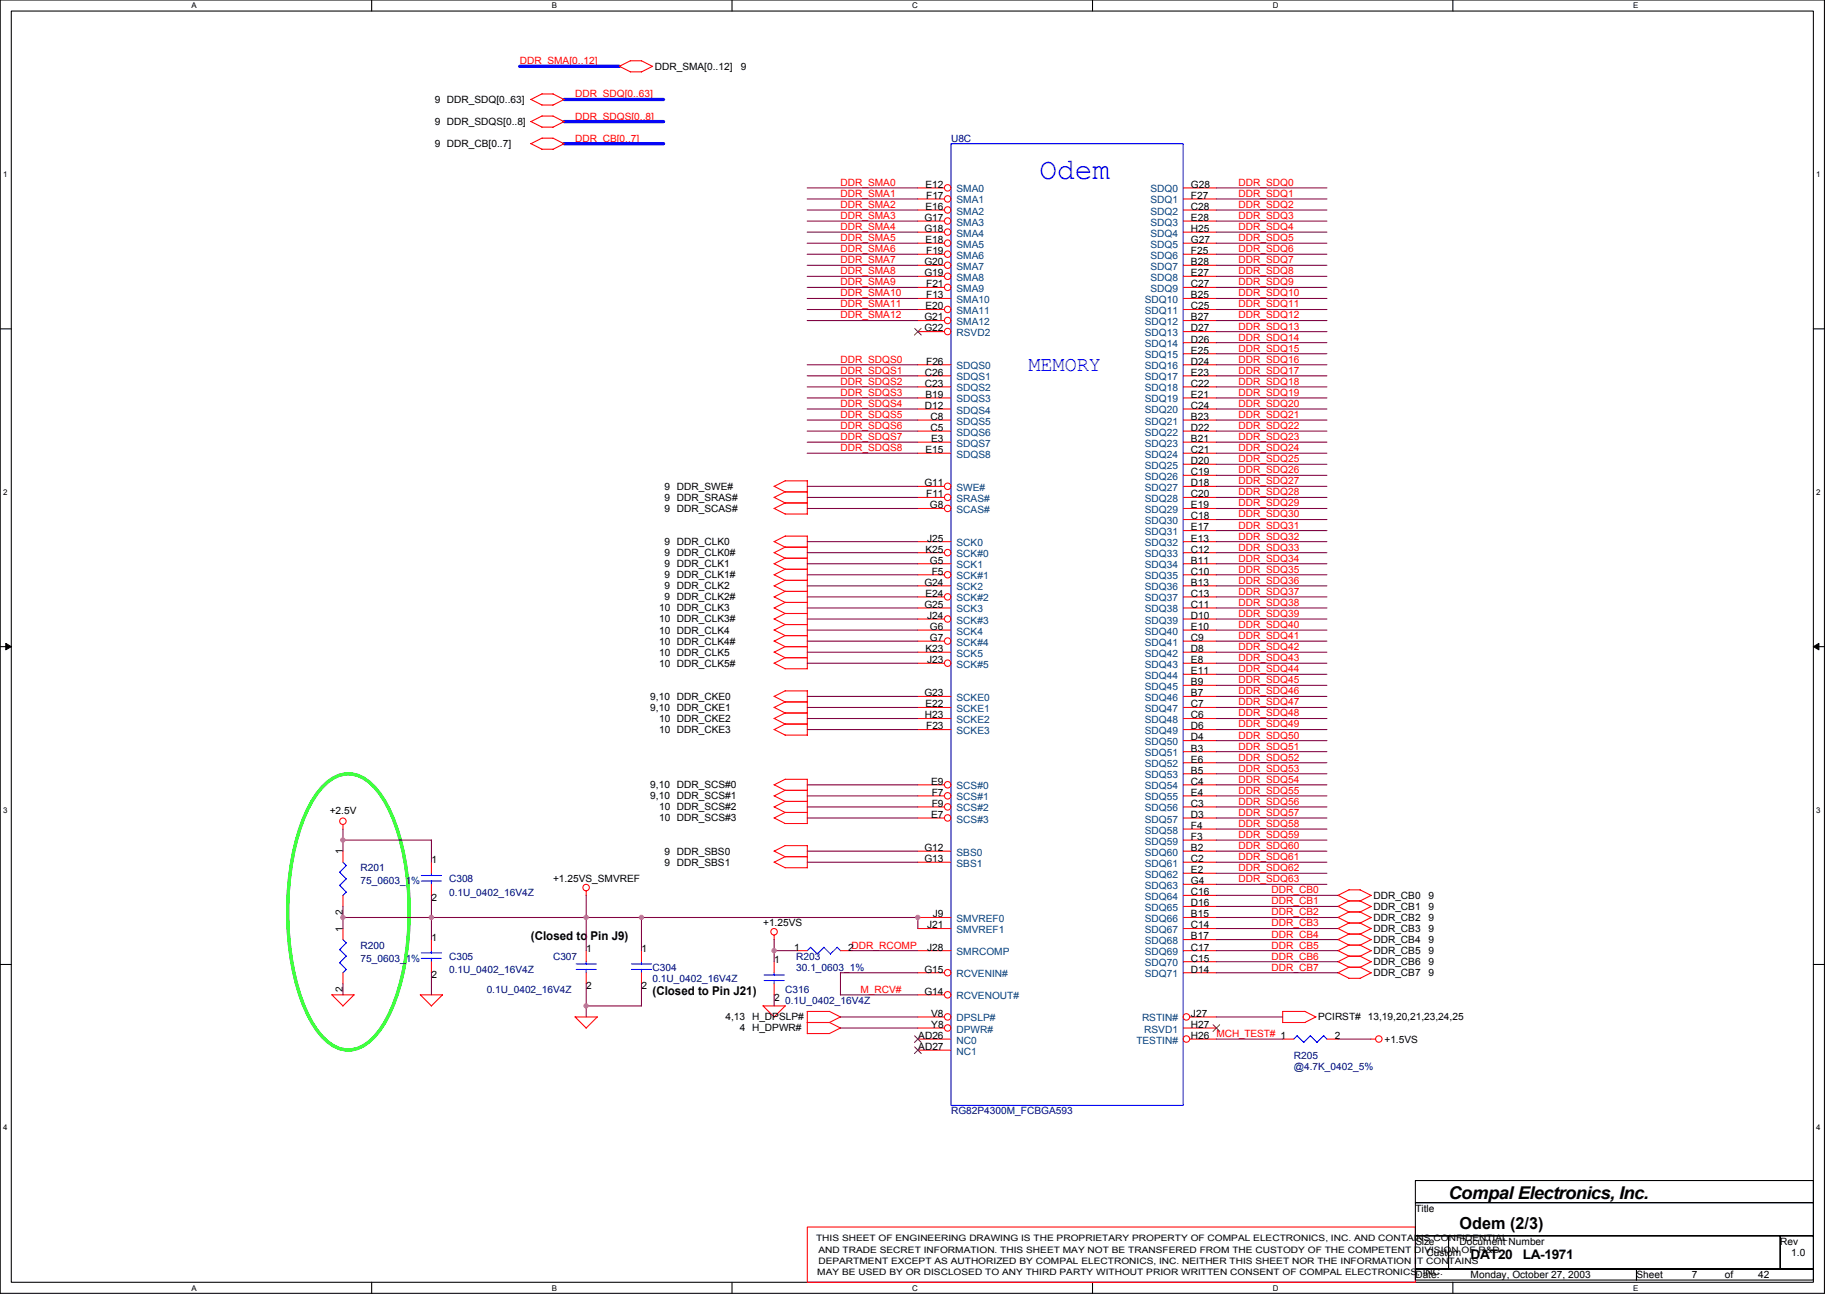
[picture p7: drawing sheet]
<svg xmlns="http://www.w3.org/2000/svg" width="297mm" height="210mm" viewBox="0 0 297 210" stroke-linecap="round" stroke-linejoin="round" font-family="sans-serif">
<defs><g id="words">
<text font-size="4.8" fill="#00f" x="167.2" y="28.7">Odem</text>
<text font-size="3.4" fill="#00f" x="165.4" y="59.6">MEMORY</text>
<text font-size="2.8" x="233" y="192.8">Compal Electronics, Inc.</text>
<text font-size="2.7" x="234.7" y="197.7">Odem (2/3)</text>
<g font-size="2.1">
<text x="236.5" y="202.5">DAT20</text>
<text x="244.9" y="202.5">LA-1971</text>
</g>
<g font-size="1.9">
<text x="85.4" y="151.2">(Closed to Pin J9)</text>
<text x="104.9" y="160.1">(Closed to Pin J21)</text>
</g>
<g font-size="1.6" fill="#f00">
<text x="83.6" y="10.3">DDR_SMA[0..12]</text>
<text x="92.5" y="15.7">DDR_SDQ[0..63]</text>
<text x="92.5" y="19.2">DDR_SDQS[0..8]</text>
<text x="92.5" y="22.8">DDR_CB[0..7]</text>
<text x="135.2" y="29.9">DDR_SMA0</text>
<text x="199.2" y="29.9">DDR_SDQ0</text>
<text x="135.2" y="31.7">DDR_SMA1</text>
<text x="135.2" y="33.4">DDR_SMA2</text>
<text x="135.2" y="35.2">DDR_SMA3</text>
<text x="199.2" y="31.7">DDR_SDQ1</text>
<text x="199.2" y="33.4">DDR_SDQ2</text>
<text x="199.2" y="35.2">DDR_SDQ3</text>
<text x="135.2" y="37">DDR_SMA4</text>
<text x="135.2" y="38.8">DDR_SMA5</text>
<text x="135.2" y="40.6">DDR_SMA6</text>
<text x="199.2" y="37">DDR_SDQ4</text>
<text x="199.2" y="38.8">DDR_SDQ5</text>
<text x="199.2" y="40.6">DDR_SDQ6</text>
<text x="135.2" y="42.3">DDR_SMA7</text>
<text x="135.2" y="44.1">DDR_SMA8</text>
<text x="135.2" y="45.9">DDR_SMA9</text>
<text x="135.2" y="47.7">DDR_SMA10</text>
<text x="199.2" y="42.3">DDR_SDQ7</text>
<text x="199.2" y="44.1">DDR_SDQ8</text>
<text x="199.2" y="45.9">DDR_SDQ9</text>
<text x="199.2" y="47.7">DDR_SDQ10</text>
<text x="135.2" y="49.4">DDR_SMA11</text>
<text x="135.2" y="51.2">DDR_SMA12</text>
<text x="199.2" y="49.4">DDR_SDQ11</text>
<text x="199.2" y="51.2">DDR_SDQ12</text>
<text x="199.2" y="53">DDR_SDQ13</text>
<text x="135.2" y="58.3">DDR_SDQS0</text>
<text x="199.2" y="54.8">DDR_SDQ14</text>
<text x="199.2" y="56.6">DDR_SDQ15</text>
<text x="199.2" y="58.3">DDR_SDQ16</text>
<text x="135.2" y="60.1">DDR_SDQS1</text>
<text x="135.2" y="61.9">DDR_SDQS2</text>
<text x="135.2" y="63.7">DDR_SDQS3</text>
<text x="135.2" y="65.4">DDR_SDQS4</text>
<text x="199.2" y="60.1">DDR_SDQ17</text>
<text x="199.2" y="61.9">DDR_SDQ18</text>
<text x="199.2" y="63.7">DDR_SDQ19</text>
<text x="199.2" y="65.4">DDR_SDQ20</text>
<text x="135.2" y="67.2">DDR_SDQS5</text>
<text x="135.2" y="69">DDR_SDQS6</text>
<text x="135.2" y="70.8">DDR_SDQS7</text>
<text x="199.2" y="67.2">DDR_SDQ21</text>
<text x="199.2" y="69">DDR_SDQ22</text>
<text x="199.2" y="70.8">DDR_SDQ23</text>
<text x="135.2" y="72.6">DDR_SDQS8</text>
<text x="199.2" y="72.6">DDR_SDQ24</text>
<text x="199.2" y="74.3">DDR_SDQ25</text>
<text x="199.2" y="76.1">DDR_SDQ26</text>
<text x="199.2" y="77.9">DDR_SDQ27</text>
<text x="199.2" y="79.7">DDR_SDQ28</text>
<text x="199.2" y="81.5">DDR_SDQ29</text>
<text x="199.2" y="83.2">DDR_SDQ30</text>
<text x="199.2" y="85">DDR_SDQ31</text>
<text x="199.2" y="86.8">DDR_SDQ32</text>
<text x="199.2" y="88.6">DDR_SDQ33</text>
<text x="199.2" y="90.3">DDR_SDQ34</text>
<text x="199.2" y="92.1">DDR_SDQ35</text>
<text x="199.2" y="93.9">DDR_SDQ36</text>
<text x="199.2" y="95.7">DDR_SDQ37</text>
<text x="199.2" y="97.5">DDR_SDQ38</text>
<text x="199.2" y="99.2">DDR_SDQ39</text>
<text x="199.2" y="101">DDR_SDQ40</text>
<text x="199.2" y="102.8">DDR_SDQ41</text>
<text x="199.2" y="104.6">DDR_SDQ42</text>
<text x="199.2" y="106.3">DDR_SDQ43</text>
<text x="199.2" y="108.1">DDR_SDQ44</text>
<text x="199.2" y="109.9">DDR_SDQ45</text>
<text x="199.2" y="111.7">DDR_SDQ46</text>
<text x="199.2" y="113.5">DDR_SDQ47</text>
<text x="199.2" y="115.2">DDR_SDQ48</text>
<text x="199.2" y="117">DDR_SDQ49</text>
<text x="199.2" y="118.8">DDR_SDQ50</text>
<text x="199.2" y="120.6">DDR_SDQ51</text>
<text x="199.2" y="122.3">DDR_SDQ52</text>
<text x="199.2" y="124.1">DDR_SDQ53</text>
<text x="199.2" y="125.9">DDR_SDQ54</text>
<text x="199.2" y="127.7">DDR_SDQ55</text>
<text x="199.2" y="129.5">DDR_SDQ56</text>
<text x="199.2" y="131.2">DDR_SDQ57</text>
<text x="199.2" y="133">DDR_SDQ58</text>
<text x="199.2" y="134.8">DDR_SDQ59</text>
<text x="199.2" y="136.6">DDR_SDQ60</text>
<text x="199.2" y="138.4">DDR_SDQ61</text>
<text x="199.2" y="140.1">DDR_SDQ62</text>
<text x="199.2" y="141.9">DDR_SDQ63</text>
<text x="204.5" y="143.7">DDR_CB0</text>
<text x="204.5" y="145.5">DDR_CB1</text>
<text x="204.5" y="147.2">DDR_CB2</text>
<text x="204.5" y="149">DDR_CB3</text>
<text x="204.5" y="150.8">DDR_CB4</text>
<text x="204.5" y="152.6">DDR_CB5</text>
<text x="204.5" y="154.4">DDR_CB6</text>
<text x="138.4" y="159.7">M_RCV#</text>
<text x="204.5" y="156.1">DDR_CB7</text>
</g>
<g font-size="1.6">
<text x="105.3" y="11.2">DDR_SMA[0..12]</text>
<text x="119.2" y="11.2">9</text>
<text x="69.9" y="16.6">9 DDR_SDQ[0..63]</text>
<text x="69.9" y="20.1">9 DDR_SDQS[0..8]</text>
<text x="69.9" y="23.7">9 DDR_CB[0..7]</text>
<text x="148.7" y="35.5">G17</text>
<text x="148.8" y="30.2">E12</text>
<text x="148.8" y="33.8">E16</text>
<text x="148.9" y="32">F17</text>
<text x="191.5" y="30.2">G28</text>
<text x="191.5" y="32">F27</text>
<text x="191.5" y="33.8">C28</text>
<text x="191.5" y="35.5">E28</text>
<text x="148.7" y="37.3">G18</text>
<text x="148.8" y="39.1">E18</text>
<text x="148.9" y="40.9">F19</text>
<text x="191.5" y="37.3">H25</text>
<text x="191.5" y="39.1">G27</text>
<text x="191.5" y="40.9">F25</text>
<text x="148.7" y="42.7">G20</text>
<text x="148.7" y="44.4">G19</text>
<text x="148.9" y="46.2">F21</text>
<text x="148.9" y="48">F13</text>
<text x="191.5" y="42.7">B28</text>
<text x="191.5" y="44.4">E27</text>
<text x="191.5" y="46.2">C27</text>
<text x="191.5" y="48">B25</text>
<text x="148.7" y="51.5">G21</text>
<text x="148.7" y="53.3">G22</text>
<text x="148.8" y="49.8">E20</text>
<text x="191.5" y="49.8">C25</text>
<text x="191.5" y="51.5">B27</text>
<text x="191.5" y="53.3">D27</text>
<text x="148.9" y="58.7">F26</text>
<text x="191.5" y="55.1">D26</text>
<text x="191.5" y="56.9">E25</text>
<text x="191.5" y="58.7">D24</text>
<text x="148.8" y="60.4">C26</text>
<text x="148.8" y="62.2">C23</text>
<text x="148.8" y="65.8">D12</text>
<text x="148.8" y="64">B19</text>
<text x="191.5" y="60.4">E23</text>
<text x="191.5" y="62.2">C22</text>
<text x="191.5" y="64">E21</text>
<text x="191.5" y="65.8">C24</text>
<text x="149.6" y="67.5">C8</text>
<text x="149.6" y="69.3">C5</text>
<text x="149.7" y="71.1">E3</text>
<text x="191.5" y="67.5">B23</text>
<text x="191.5" y="69.3">D22</text>
<text x="191.5" y="71.1">B21</text>
<text x="148.8" y="72.9">E15</text>
<text x="191.5" y="72.9">C21</text>
<text x="191.5" y="74.7">D20</text>
<text x="191.5" y="76.4">C19</text>
<text x="106.9" y="78.8">9 DDR_SWE#</text>
<text x="106.9" y="80.6">9 DDR_SRAS#</text>
<text x="106.9" y="82.3">9 DDR_SCAS#</text>
<text x="148.7" y="78.2">G11</text>
<text x="148.9" y="80">F11</text>
<text x="149.6" y="81.8">G8</text>
<text x="191.5" y="78.2">D18</text>
<text x="191.5" y="80">C20</text>
<text x="191.5" y="81.8">E19</text>
<text x="191.5" y="83.5">C18</text>
<text x="106.9" y="87.7">9 DDR_CLK0</text>
<text x="106.9" y="89.5">9 DDR_CLK0#</text>
<text x="148.8" y="88.9">K25</text>
<text x="149.1" y="87.1">J25</text>
<text x="191.5" y="85.3">E17</text>
<text x="191.5" y="87.1">E13</text>
<text x="191.5" y="88.9">C12</text>
<text x="106.9" y="91.2">9 DDR_CLK1</text>
<text x="106.9" y="94.8">9 DDR_CLK2</text>
<text x="106.9" y="93">9 DDR_CLK1#</text>
<text x="148.7" y="94.2">G24</text>
<text x="148.8" y="96">E24</text>
<text x="149.6" y="90.7">G5</text>
<text x="149.8" y="92.4">F5</text>
<text x="191.5" y="90.7">B11</text>
<text x="191.5" y="92.4">C10</text>
<text x="191.5" y="94.2">B13</text>
<text x="191.5" y="96">C13</text>
<text x="106" y="98.3">10 DDR_CLK3</text>
<text x="106" y="101.9">10 DDR_CLK4</text>
<text x="106" y="100.1">10 DDR_CLK3#</text>
<text x="106.9" y="96.6">9 DDR_CLK2#</text>
<text x="148.7" y="97.8">G25</text>
<text x="149.1" y="99.5">J24</text>
<text x="149.6" y="101.3">G6</text>
<text x="191.5" y="97.8">C11</text>
<text x="191.5" y="99.5">D10</text>
<text x="191.5" y="101.3">E10</text>
<text x="106" y="105.5">10 DDR_CLK5</text>
<text x="106" y="103.7">10 DDR_CLK4#</text>
<text x="106" y="107.2">10 DDR_CLK5#</text>
<text x="148.8" y="104.9">K23</text>
<text x="149.1" y="106.7">J23</text>
<text x="149.6" y="103.1">G7</text>
<text x="191.5" y="103.1">C9</text>
<text x="191.5" y="104.9">D8</text>
<text x="191.5" y="106.7">E8</text>
<text x="104.6" y="112.6">9,10 DDR_CKE0</text>
<text x="148.7" y="112">G23</text>
<text x="148.8" y="113.8">E22</text>
<text x="191.5" y="108.4">E11</text>
<text x="191.5" y="110.2">B9</text>
<text x="191.5" y="112">B7</text>
<text x="191.5" y="113.8">C7</text>
<text x="104.6" y="114.3">9,10 DDR_CKE1</text>
<text x="106" y="116.1">10 DDR_CKE2</text>
<text x="106" y="117.9">10 DDR_CKE3</text>
<text x="148.8" y="115.5">H23</text>
<text x="148.9" y="117.3">F23</text>
<text x="191.5" y="115.5">C6</text>
<text x="191.5" y="117.3">D6</text>
<text x="191.5" y="119.1">D4</text>
<text x="191.5" y="120.9">B3</text>
<text x="191.5" y="122.7">E6</text>
<text x="191.5" y="124.4">B5</text>
<text x="53" y="130.9">+2.5V</text>
<text x="104.6" y="126.8">9,10 DDR_SCS#0</text>
<text x="104.6" y="128.6">9,10 DDR_SCS#1</text>
<text x="106" y="130.3">10 DDR_SCS#2</text>
<text x="149.7" y="126.2">E9</text>
<text x="149.7" y="131.6">E7</text>
<text x="149.8" y="128">F7</text>
<text x="149.8" y="129.8">F9</text>
<text x="191.5" y="126.2">C4</text>
<text x="191.5" y="128">E4</text>
<text x="191.5" y="129.8">C3</text>
<text x="191.5" y="131.6">D3</text>
<text x="55.1" y="137.4" transform="rotate(-90 55.1 137.4)">1</text>
<text x="106" y="132.1">10 DDR_SCS#3</text>
<text x="106.9" y="137.5">9 DDR_SBS0</text>
<text x="148.7" y="136.9">G12</text>
<text x="191.5" y="133.3">F4</text>
<text x="191.5" y="135.1">F3</text>
<text x="191.5" y="136.9">B2</text>
<text x="69.4" y="138.9">1</text>
<text x="88.9" y="141.9">+1.25VS_SMVREF</text>
<text x="106.9" y="139.2">9 DDR_SBS1</text>
<text x="148.7" y="138.7">G13</text>
<text x="191.5" y="138.7">C2</text>
<text x="191.5" y="140.4">E2</text>
<text x="191.5" y="142.2">G4</text>
<text x="191.5" y="144">C16</text>
<text x="55.1" y="149.9" transform="rotate(-90 55.1 149.9)">1</text>
<text x="55.1" y="147.1" transform="rotate(-90 55.1 147.1)">2</text>
<text x="69.4" y="144.9">2</text>
<text x="122.7" y="149">+1.25VS</text>
<text x="149.1" y="149.3">J21</text>
<text x="150" y="147.6">J9</text>
<text x="191.5" y="145.8">D16</text>
<text x="191.5" y="147.6">B15</text>
<text x="191.5" y="149.3">C14</text>
<text x="220.9" y="144.6">DDR_CB0</text>
<text x="220.9" y="146.3">DDR_CB1</text>
<text x="220.9" y="148.1">DDR_CB2</text>
<text x="220.9" y="149.9">DDR_CB3</text>
<text x="229.8" y="144.6">9</text>
<text x="229.8" y="146.3">9</text>
<text x="229.8" y="148.1">9</text>
<text x="229.8" y="149.9">9</text>
<text x="69.4" y="151.3">1</text>
<text x="94.3" y="153.1">1</text>
<text x="103.2" y="153.1">1</text>
<text x="124.5" y="154.9">1</text>
<text x="127.7" y="152.9">1</text>
<text x="136.4" y="152.9">2DDR_RCOMP</text>
<text x="149.1" y="152.9">J28</text>
<text x="191.5" y="151.1">B17</text>
<text x="191.5" y="152.9">C17</text>
<text x="191.5" y="154.7">C15</text>
<text x="220.9" y="151.7">DDR_CB4</text>
<text x="220.9" y="153.5">DDR_CB5</text>
<text x="220.9" y="155.2">DDR_CB6</text>
<text x="229.8" y="151.7">9</text>
<text x="229.8" y="153.5">9</text>
<text x="229.8" y="155.2">9</text>
<text x="55.1" y="159.6" transform="rotate(-90 55.1 159.6)">2</text>
<text x="69.4" y="157.4">2</text>
<text x="94.3" y="159.2">2</text>
<text x="103.2" y="159.2">2</text>
<text x="124.5" y="160.9">2</text>
<text x="148.7" y="156.4">G15</text>
<text x="148.7" y="160">G14</text>
<text x="191.5" y="156.4">D14</text>
<text x="220.9" y="157">DDR_CB7</text>
<text x="229.8" y="157">9</text>
<text x="116.7" y="164.1">4,13 H_DPSLP#</text>
<text x="119" y="165.9">4 H_DPWR#</text>
<text x="147.7" y="167.1">AD26</text>
<text x="149.7" y="163.6">V8</text>
<text x="149.8" y="165.3">Y8</text>
<text x="191.5" y="163.6">J27</text>
<text x="191.5" y="165.3">H27</text>
<text x="191.5" y="167.1">H26 MCH_TEST# 1</text>
<text x="212" y="164.1">PCIRST# 13,19,20,21,23,24,25</text>
<text x="214.6" y="167.1">2</text>
<text x="222.6" y="167.7">+1.5VS</text>
<text x="147.7" y="168.9">AD27</text>
<text x="227.6" y="194.9">Title</text>
<text x="227.6" y="200.2">Size</text>
<text x="229.4" y="202">Custom</text>
<text x="234.7" y="200.2">Document Number</text>
<text x="286.3" y="200.2">Rev</text>
<text x="288.1" y="202">1.0</text>
<text x="227.6" y="205.5">Date:</text>
<text x="236.5" y="205.5">Monday, October 27, 2003</text>
<text x="263.2" y="205.5">Sheet</text>
<text x="272.1" y="205.5">7</text>
<text x="277.4" y="205.5">of</text>
<text x="282.7" y="205.5">42</text>
</g>
<g font-size="1.6" fill="#000080">
<text x="152.9" y="22.8">U8C</text>
<text x="58" y="140.1">R201</text>
<text x="58" y="142.3">75_0603_1%</text>
<text x="72.2" y="141.9">C308</text>
<text x="72.2" y="144">0.1U_0402_16V4Z</text>
<text x="58" y="152.6">R200</text>
<text x="58" y="154.7">75_0603_1%</text>
<text x="72.2" y="154.3">C305</text>
<text x="88.9" y="154.3">C307</text>
<text x="128.1" y="154.3">R203</text>
<text x="72.2" y="156.5">0.1U_0402_16V4Z</text>
<text x="78.3" y="159.7">0.1U_0402_16V4Z</text>
<text x="104.9" y="156.1">C304</text>
<text x="104.9" y="157.9">0.1U_0402_16V4Z</text>
<text x="126.3" y="159.7">C316</text>
<text x="126.3" y="161.5">0.1U_0402_16V4Z</text>
<text x="128.1" y="156.1">30.1_0603_1%</text>
<text x="208.1" y="170.3">R205</text>
<text x="208.1" y="172.1">@4.7K_0402_5%</text>
<text x="152.9" y="179.2">RG82P4300M_FCBGA593</text>
</g>
<g font-size="1.6" fill="#004080">
<text x="153.8" y="30.9">SMA0</text>
<text x="153.8" y="32.7">SMA1</text>
<text x="153.8" y="34.5">SMA2</text>
<text x="185" y="30.9">SDQ0</text>
<text x="185" y="32.7">SDQ1</text>
<text x="185" y="34.5">SDQ2</text>
<text x="153.8" y="36.3">SMA3</text>
<text x="153.8" y="38.1">SMA4</text>
<text x="153.8" y="39.8">SMA5</text>
<text x="153.8" y="41.6">SMA6</text>
<text x="185" y="36.3">SDQ3</text>
<text x="185" y="38.1">SDQ4</text>
<text x="185" y="39.8">SDQ5</text>
<text x="185" y="41.6">SDQ6</text>
<text x="153.8" y="43.4">SMA7</text>
<text x="153.8" y="45.2">SMA8</text>
<text x="153.8" y="47">SMA9</text>
<text x="185" y="43.4">SDQ7</text>
<text x="185" y="45.2">SDQ8</text>
<text x="185" y="46.9">SDQ9</text>
<text x="153.8" y="48.7">SMA10</text>
<text x="153.8" y="50.5">SMA11</text>
<text x="153.8" y="52.3">SMA12</text>
<text x="184.1" y="48.7">SDQ10</text>
<text x="184.1" y="50.5">SDQ11</text>
<text x="184.1" y="52.3">SDQ12</text>
<text x="153.8" y="59.4">SDQS0</text>
<text x="153.8" y="54.1">RSVD2</text>
<text x="184.1" y="54.1">SDQ13</text>
<text x="184.1" y="55.8">SDQ14</text>
<text x="184.1" y="57.6">SDQ15</text>
<text x="184.1" y="59.4">SDQ16</text>
<text x="153.8" y="61.2">SDQS1</text>
<text x="153.8" y="63">SDQS2</text>
<text x="153.8" y="64.7">SDQS3</text>
<text x="184.1" y="61.2">SDQ17</text>
<text x="184.1" y="63">SDQ18</text>
<text x="184.1" y="64.7">SDQ19</text>
<text x="153.8" y="66.5">SDQS4</text>
<text x="153.8" y="68.3">SDQS5</text>
<text x="153.8" y="70.1">SDQS6</text>
<text x="153.8" y="71.8">SDQS7</text>
<text x="184.1" y="66.5">SDQ20</text>
<text x="184.1" y="68.3">SDQ21</text>
<text x="184.1" y="70.1">SDQ22</text>
<text x="184.1" y="71.8">SDQ23</text>
<text x="153.8" y="73.6">SDQS8</text>
<text x="184.1" y="73.6">SDQ24</text>
<text x="184.1" y="75.4">SDQ25</text>
<text x="184.1" y="77.2">SDQ26</text>
<text x="153.8" y="79">SWE#</text>
<text x="153.8" y="82.5">SCAS#</text>
<text x="153.8" y="80.7">SRAS#</text>
<text x="184.1" y="79">SDQ27</text>
<text x="184.1" y="80.7">SDQ28</text>
<text x="184.1" y="82.5">SDQ29</text>
<text x="153.8" y="87.8">SCK0</text>
<text x="153.8" y="89.6">SCK#0</text>
<text x="184.1" y="84.3">SDQ30</text>
<text x="184.1" y="86.1">SDQ31</text>
<text x="184.1" y="87.8">SDQ32</text>
<text x="184.1" y="89.6">SDQ33</text>
<text x="153.8" y="91.4">SCK1</text>
<text x="153.8" y="95">SCK2</text>
<text x="153.8" y="93.2">SCK#1</text>
<text x="184.1" y="91.4">SDQ34</text>
<text x="184.1" y="93.2">SDQ35</text>
<text x="184.1" y="95">SDQ36</text>
<text x="153.8" y="98.5">SCK3</text>
<text x="153.8" y="96.7">SCK#2</text>
<text x="153.8" y="100.3">SCK#3</text>
<text x="184.1" y="96.7">SDQ37</text>
<text x="184.1" y="98.5">SDQ38</text>
<text x="184.1" y="100.3">SDQ39</text>
<text x="153.8" y="102.1">SCK4</text>
<text x="153.8" y="105.6">SCK5</text>
<text x="153.8" y="103.8">SCK#4</text>
<text x="153.8" y="107.4">SCK#5</text>
<text x="184.1" y="102.1">SDQ40</text>
<text x="184.1" y="103.8">SDQ41</text>
<text x="184.1" y="105.6">SDQ42</text>
<text x="184.1" y="107.4">SDQ43</text>
<text x="153.8" y="112.7">SCKE0</text>
<text x="184.1" y="109.2">SDQ44</text>
<text x="184.1" y="111">SDQ45</text>
<text x="184.1" y="112.7">SDQ46</text>
<text x="153.8" y="114.5">SCKE1</text>
<text x="153.8" y="116.3">SCKE2</text>
<text x="153.8" y="118.1">SCKE3</text>
<text x="184.1" y="114.5">SDQ47</text>
<text x="184.1" y="116.3">SDQ48</text>
<text x="184.1" y="118.1">SDQ49</text>
<text x="184.1" y="119.8">SDQ50</text>
<text x="184.1" y="121.6">SDQ51</text>
<text x="184.1" y="123.4">SDQ52</text>
<text x="184.1" y="125.2">SDQ53</text>
<text x="153.8" y="127">SCS#0</text>
<text x="153.8" y="128.7">SCS#1</text>
<text x="153.8" y="130.5">SCS#2</text>
<text x="184.1" y="127">SDQ54</text>
<text x="184.1" y="128.7">SDQ55</text>
<text x="184.1" y="130.5">SDQ56</text>
<text x="153.8" y="132.3">SCS#3</text>
<text x="153.8" y="137.6">SBS0</text>
<text x="184.1" y="132.3">SDQ57</text>
<text x="184.1" y="134.1">SDQ58</text>
<text x="184.1" y="135.9">SDQ59</text>
<text x="184.1" y="137.6">SDQ60</text>
<text x="153.8" y="139.4">SBS1</text>
<text x="184.1" y="139.4">SDQ61</text>
<text x="184.1" y="141.2">SDQ62</text>
<text x="184.1" y="143">SDQ63</text>
<text x="153.8" y="148.3">SMVREF0</text>
<text x="184.1" y="144.7">SDQ64</text>
<text x="184.1" y="146.5">SDQ65</text>
<text x="184.1" y="148.3">SDQ66</text>
<text x="153.8" y="153.6">SMRCOMP</text>
<text x="153.8" y="150.1">SMVREF1</text>
<text x="184.1" y="150.1">SDQ67</text>
<text x="184.1" y="151.9">SDQ68</text>
<text x="184.1" y="153.6">SDQ69</text>
<text x="184.1" y="155.4">SDQ70</text>
<text x="153.8" y="157.2">RCVENIN#</text>
<text x="153.8" y="160.7">RCVENOUT#</text>
<text x="184.1" y="157.2">SDQ71</text>
<text x="153.8" y="167.9">NC0</text>
<text x="153.8" y="164.3">DPSLP#</text>
<text x="153.8" y="166.1">DPWR#</text>
<text x="182.7" y="167.9">TESTIN#</text>
<text x="183.7" y="164.3">RSTIN#</text>
<text x="184" y="166.1">RSVD1</text>
<text x="153.8" y="169.6">NC1</text>
</g>
<g font-size="1.4">
<text x="131.3" y="199.7">THIS SHEET OF ENGINEERING DRAWING IS THE PROPRIETARY PROPERTY OF COMPAL ELECTRONICS, INC. AND CONTAINS CONFIDENTIAL</text>
<text x="131.6" y="201.5">AND TRADE SECRET INFORMATION. THIS SHEET MAY NOT BE TRANSFERED FROM THE CUSTODY OF THE COMPETENT DIVISION OF R&amp;D</text>
<text x="131.6" y="203.2">DEPARTMENT EXCEPT AS AUTHORIZED BY COMPAL ELECTRONICS, INC. NEITHER THIS SHEET NOR THE INFORMATION IT CONTAINS</text>
<text x="131.4" y="205">MAY BE USED BY OR DISCLOSED TO ANY THIRD PARTY WITHOUT PRIOR WRITTEN CONSENT OF COMPAL ELECTRONICS, INC.</text>
</g>
<g font-size="1.3">
<text x="30.8" y="1.3">A</text>
<text x="88.7" y="1.3">B</text>
<text x="146.7" y="1.3">C</text>
<text x="204.7" y="1.3">D</text>
<text x="262.6" y="1.3">E</text>
<text x=".5" y="28.5">1</text>
<text x="292.1" y="28.5">1</text>
<text x=".5" y="79.6">2</text>
<text x="292.1" y="79.6">2</text>
<text x=".5" y="130.7">3</text>
<text x="292.1" y="130.7">3</text>
<text x=".5" y="181.8">4</text>
<text x="292.1" y="181.8">4</text>
<text x="30.8" y="207.6">A</text>
<text x="88.7" y="207.6">B</text>
<text x="146.7" y="207.6">C</text>
<text x="204.7" y="207.6">D</text>
<text x="262.6" y="207.6">E</text>
</g>
</g></defs>
<path d="M0 0h293.4v208h-293.4zM1.8 1.8h289.8v204.4h-289.8z" fill="none" stroke="#000" stroke-width=".17"/>
<g fill="#fff">
<path d="M30.8 .2h.8v1.4h-.8z"/>
<path d="M30.8 206.4h.8v1.5h-.8z"/>
</g>
<path d="M59.8 0v1.8M59.8 206.2v1.8" fill="none" stroke="#000" stroke-width=".17"/>
<g fill="#fff">
<path d="M88.7 .2h.9v1.4h-.9z"/>
<path d="M88.7 206.4h.9v1.5h-.9z"/>
</g>
<path d="M117.7 0v1.8M117.7 206.2v1.8" fill="none" stroke="#000" stroke-width=".17"/>
<g fill="#fff">
<path d="M146.7 .2h.9v1.4h-.9z"/>
<path d="M146.7 206.4h.9v1.5h-.9z"/>
</g>
<path d="M175.7 0v1.8M175.7 206.2v1.8" fill="none" stroke="#000" stroke-width=".17"/>
<g fill="#fff">
<path d="M204.7 .2h.9v1.4h-.9z"/>
<path d="M204.7 206.4h.9v1.5h-.9z"/>
</g>
<path d="M233.7 0v1.8M233.7 206.2v1.8" fill="none" stroke="#000" stroke-width=".17"/>
<g fill="#fff">
<path d="M262.6 .2h.9v1.4h-.9z"/>
<path d="M262.6 206.4h.9v1.5h-.9z"/>
<path d="M.5 27.3h.7v1.4h-.7z"/>
<path d="M292.1 27.3h.7v1.4h-.7z"/>
<path d="M.5 78.4h.7v1.5h-.7z"/>
<path d="M292.1 78.4h.7v1.5h-.7z"/>
</g>
<path d="M0 52.9h1.8M291.6 52.9h1.8" fill="none" stroke="#000" stroke-width=".17"/>
<g fill="#fff">
<path d="M.5 129.6h.7v1.4h-.7z"/>
<path d="M292.1 129.6h.7v1.4h-.7z"/>
</g>
<path d="M0 104h1.8M291.6 104h1.8" fill="none" stroke="#000" stroke-width=".17"/>
<path d="M.9 103.5l.9 .5-.9 .5zM291.6 104l.9-.5v1z" fill="#000" stroke="#000" stroke-width=".16"/>
<g fill="#fff">
<path d="M.5 180.7h.7v1.4h-.7z"/>
<path d="M292.1 180.7h.7v1.4h-.7z"/>
</g>
<path d="M0 155.1h1.8M291.6 155.1h1.8M227.6 189.9h64v3.5h-64zM227.6 193.4h64v5.4h-64zM227.6 198.8h5.4v5.3h-5.4zM233 198.8h53.3v5.3h-53.3zM286.3 198.8h5.3v5.3h-5.3zM227.6 204.1h35.6v1.8h-35.6zM263.2 204.1h28.4v1.8h-28.4z" fill="none" stroke="#000" stroke-width=".17"/>
<g fill="none" stroke="#f00" stroke-width=".17">
<path d="M85.4 16l1.8 .9M85.4 19.5l1.8 .9M87.1 16.9h1.8M87.2 15.1h1.8M87.2 15.1l-1.8 .9M88.9 15.1l1.8 .9M88.9 18.7l1.8 .9M89 18.7l-1.8-.1-1.8 1M90.7 16l-1.8 .9M90.7 19.6l-1.8 .9-1.8-.1M101.4 11.6h1.8M104.9 10.7l-1.8 .9"/>
<path d="M105 10.7l-1.8-.9h-1.8l-1.8 .9 1.8 .9M85.4 23.1l1.8 .9M87.1 24h1.8M87.2 22.2h1.8M87.2 22.2l-1.8 .9M88.9 22.2l1.8 .9M90.7 23.1l-1.8 .9M147.6 30.2h4.3M147.6 32h4.3M147.6 33.8h4.3M147.6 35.6h4.3M147.6 37.3h4.3"/>
<path d="M147.6 39.1h4.3M190.3 30.2h5.3M190.3 32h5.3M190.3 33.8h5.3M190.3 35.6h5.3M190.3 37.3h5.3M190.3 39.1h5.3M147.6 40.9h4.3M147.6 42.7h4.3M147.6 44.4h4.3M147.6 46.2h4.3M147.6 48h5.3"/>
<path d="M147.6 49.8h4.3M147.6 51.6h4.3M147.6 53.3h4.3M147.6 58.7h5.3M190.3 40.9h5.3M190.3 42.7h5.3M190.3 44.4h5.3M190.3 46.2h5.3M190.3 48h5.3M190.3 49.8h5.3M190.3 51.6h5.3M190.3 53.3h5.3"/>
<path d="M190.3 55.1h5.3M190.3 56.9h5.3M190.3 58.7h5.3M124.5 78.2l1.8 .9M124.5 80l1.8 .9-1.8 .9M126.3 79.1h3.6M126.3 77.3h3.6M126.3 77.3l-1.8 .9M126.3 79.1l-1.8 .9M129.8 77.3v5.4M147.6 60.5h5.3M147.6 62.2h5.3"/>
<path d="M147.6 64h5.3M147.6 65.8h5.3M147.6 67.6h5.3M147.6 69.3h5.3M147.6 71.1h5.3M147.6 72.9h5.3M147.6 78.2h4.3M190.3 60.5h5.3M190.3 62.2h5.3M190.3 64h5.3M190.3 65.8h5.3M190.3 67.6h5.3"/>
<path d="M190.3 69.3h5.3M190.3 71.1h5.3M190.3 72.9h5.3M190.3 74.7h5.3M190.3 76.5h5.3M190.3 78.2h5.3M124.5 81.8l1.8 .9M124.5 87.1l1.8 .9M124.5 88.9l1.8 .9-1.8 .9M124.5 90.7l1.8 .9-1.8 .9M124.5 94.2l1.8 .9M124.5 96l1.8 .9-1.8 .9"/>
<path d="M124.5 97.8l1.8 .9-1.8 .9M124.5 92.4l1.8 .9M124.5 99.5l1.8 1M126.3 80.9h3.6M126.3 82.7h3.5M126.3 88h3.6M126.3 89.8h3.6M126.3 91.6h3.6M126.3 93.3h3.6M126.3 95.1h3.6M126.3 96.9h3.6M126.3 98.7h3.6"/>
<path d="M126.3 86.2h3.6M126.3 86.2l-1.8 .9M126.3 93.3l-1.8 .9M126.3 88l-1.8 .9M126.3 95.1l-1.8 .9M129.8 86.2v21.4M147.6 80h4.3M147.6 81.8h4.3M147.6 87.1h5.3M147.6 88.9h4.3M147.6 90.7h5.3M147.6 92.5h4.3"/>
<path d="M147.6 94.2h5.3M147.6 96h4.3M147.6 97.8h5.3M147.6 99.6h4.3M190.3 80h5.3M190.3 81.8h5.3M190.3 83.6h5.3M190.3 85.3h5.3M190.3 87.1h5.3M190.3 88.9h5.3M190.3 90.7h5.3M190.3 92.5h5.3"/>
<path d="M190.3 94.2h5.3M190.3 96h5.3M190.3 97.8h5.3M190.3 99.6h5.3M124.5 112l1.8 .9-1.8 .9M124.5 113.8l1.8 .9-1.8 .9M124.5 115.5l1.8 1M124.5 117.3l1.8 .9M124.5 101.3l1.8 .9M124.5 103.1l1.8 .9-1.8 .9M124.5 104.9l1.8 .9-1.8 .9M124.5 106.7l1.8 .9"/>
<path d="M126.3 112.9h3.6M126.3 114.7h3.6M126.3 116.5h3.6M126.3 100.5h3.6M126.3 102.2h3.6M126.3 104h3.6M126.3 105.8h3.6M126.3 107.6h3.5M126.3 111.1h3.6M126.3 111.1l-1.8 .9M126.3 116.4l-1.8 .9M126.3 100.4l-1.8 .9"/>
<path d="M126.3 102.2l-1.8 .9M129.8 111.1v7.2l-3.5-.1M147.6 101.3h5.3M147.6 103.1h4.3M147.6 104.9h5.3M147.6 106.7h4.3M147.6 112h5.3M147.6 113.8h5.3M147.6 115.6h5.3M147.6 117.3h5.3M190.3 101.3h5.3M190.3 103.1h5.3"/>
<path d="M190.3 104.9h5.3M190.3 106.7h5.3M190.3 108.5h5.3M190.3 110.2h5.3M190.3 112h5.3M190.3 113.8h5.3M190.3 115.6h5.3M190.3 117.3h5.3M190.3 119.1h5.3M55.2 132.6v.8M55.2 136.9v1.8M69.4 138.7v1.8"/>
<path d="M124.5 126.2l1.8 .9M124.5 128l1.8 .9-1.8 .9M124.5 129.8l1.8 .9-1.8 .9M124.5 131.6l1.8 .9M124.5 136.9l1.8 .9-1.8 .9M124.5 138.7l1.8 .9M126.3 127.1h3.6M126.3 128.9h3.6M126.3 130.7h3.6M126.3 137.8h3.6M126.3 139.6h3.5M126.3 125.3h3.6"/>
<path d="M126.3 125.3l-1.8 .9M126.3 127.1l-1.8 .9M129.8 125.3v7.2h-3.5M129.8 136v3.6M129.9 136h-3.6l-1.8 .9M147.6 126.2h4.3M147.6 128h4.3M147.6 129.8h4.3M147.6 131.6h4.3M147.6 136.9h5.3M147.6 138.7h5.3M190.3 120.9h5.3"/>
<path d="M190.3 122.7h5.3M190.3 124.5h5.3M190.3 126.2h5.3M190.3 128h5.3M190.3 129.8h5.3M190.3 131.6h5.3M190.3 133.3h5.3M190.3 135.1h5.3M190.3 136.9h5.3M190.3 138.7h5.3M53.4 160l1.8 1.8M55.2 144v1.8"/>
<path d="M55.2 149.4v1.7M55.2 156.5v1.7M69.4 142.2v1.8M69.4 151.1v1.8M69.4 154.7v1.8M94.3 143.3v.7M94.3 152.9v1.8M94.3 156.5v1.7M103.2 152.9v1.8M103.2 156.5v1.7M124.5 150.4v.8M124.5 154.7v1.8"/>
<path d="M124.5 158.2v1.8M128.1 152.9h1.7M135.2 152.9h1.7M147.6 147.6h5.3M147.6 149.4h5.3M147.6 152.9h5.3M147.6 156.5h4.3M190.3 140.5h5.3M190.3 142.2h5.3M190.3 144h5.3M190.3 145.8h5.3M190.3 147.6h5.3"/>
<path d="M190.3 149.4h5.3M190.3 151.1h5.3M190.3 152.9h5.3M190.3 154.7h5.3M190.3 156.5h5.3M215.2 144l1.7 .9h1.9M215.2 145.8l1.7 .9h1.9M215.2 147.6l1.7 .9h1.9M215.2 149.3l1.7 .9h1.9M215.2 151.1l1.7 .9h1.9M215.2 152.9l1.7 .9h1.9M215.2 154.7l1.7 .9h1.9"/>
<path d="M217 143.1h1.8M217 143.1l-1.8 .9M217 144.9l-1.8 .9M217 146.7l-1.8 .9M217 148.4l-1.8 1M217 150.2l-1.8 .9M217 152l-1.8 .9M217 153.8l-1.8 .9M217 155.6l-1.8 .9M218.7 143.1l1.8 .9M218.7 144.9l1.8 .9M218.7 146.7l1.8 .9"/>
<path d="M218.7 152l1.8 .9M218.7 153.8l1.8 .9M218.7 155.6l1.8 .9-1.8 .9h-1.8l-1.7-1M220.5 144l-1.8 .9M220.5 145.8l-1.8 .9M220.5 147.6l-1.8 .9 1.8 .9-1.8 .9 1.8 .9-1.8 .8M220.5 152.9l-1.8 .9M220.5 154.7l-1.8 .9M53.4 160h3.6M56.9 160l-1.8 1.8M69.4 161.8l-1.8-1.8h3.6l-1.8 1.8M92.5 163.6l1.8 1.8"/>
<path d="M92.5 163.6h3.6M96.1 163.6l-1.8 1.8M124.5 163.6l-1.8-1.8h3.6l-1.8 1.8M133.4 162.7l1.8 .9-1.8 .9h-3.6M133.4 164.4l1.8 1M133.4 162.7h-3.6v3.6l3.6-.1 1.8-.9M147.6 167.1h5.3M147.6 160h4.3M147.6 163.6h4.3M147.6 165.4h4.3M147.6 168.9h5.3M190.3 165.4h5.3"/>
<path d="M191.3 167.1h4.3M191.3 163.6h4.3M206.3 162.7h3.5l1.8 .9M206.3 167.1h1.8M206.3 162.7v1.8h3.6M211.6 163.6l-1.8 .9M213.4 167.1h1.8M220.5 167.1h.7M129.8 197.4h97.8v8.8h-97.8z"/>
<circle cx="152.4" cy="30.2" r=".52"/>
<circle cx="152.4" cy="32" r=".52"/>
<circle cx="152.4" cy="39.1" r=".52"/>
<circle cx="152.4" cy="37.3" r=".52"/>
<circle cx="152.4" cy="33.8" r=".52"/>
<circle cx="152.4" cy="35.5" r=".52"/>
<circle cx="152.4" cy="46.2" r=".52"/>
<circle cx="152.4" cy="51.6" r=".52"/>
<circle cx="152.4" cy="53.3" r=".52"/>
<circle cx="152.4" cy="40.9" r=".52"/>
<circle cx="152.4" cy="42.7" r=".52"/>
<circle cx="152.4" cy="44.4" r=".52"/>
<circle cx="152.4" cy="49.8" r=".52"/>
<circle cx="152.4" cy="78.2" r=".52"/>
<circle cx="152.4" cy="80" r=".52"/>
<circle cx="152.4" cy="99.6" r=".52"/>
<circle cx="152.4" cy="88.9" r=".52"/>
<circle cx="152.4" cy="81.8" r=".52"/>
<circle cx="152.4" cy="92.4" r=".52"/>
<circle cx="152.4" cy="96" r=".52"/>
<circle cx="152.4" cy="103.1" r=".52"/>
<circle cx="152.4" cy="106.7" r=".52"/>
<circle cx="55.1" cy="132.1" r=".52"/>
<circle cx="152.4" cy="126.2" r=".52"/>
<circle cx="152.4" cy="131.6" r=".52"/>
<circle cx="152.4" cy="128" r=".52"/>
<circle cx="152.4" cy="129.8" r=".52"/>
<circle cx="94.3" cy="142.8" r=".52"/>
<circle cx="124.5" cy="149.9" r=".52"/>
<circle cx="152.4" cy="156.5" r=".52"/>
<circle cx="152.4" cy="165.3" r=".52"/>
<circle cx="152.4" cy="163.6" r=".52"/>
<circle cx="152.4" cy="160" r=".52"/>
<circle cx="190.8" cy="163.6" r=".52"/>
<circle cx="190.8" cy="167.1" r=".52"/>
<circle cx="221.7" cy="167.1" r=".52"/>
</g>
<path d="M52.4 126a4.9 4.9 0 0 1 7.2 0 18.2 18.2 0 0 1 4.7 8.9 45.8 45.8 0 0 1-1.1 26.8 13.6 13.6 0 0 1-4.4 6.3 4.8 4.8 0 0 1-6.4-.7 18.2 18.2 0 0 1-4.6-8.8 47 47 0 0 1 .5-25.3 17 17 0 0 1 4.1-7.2z" fill="none" stroke="#0f0" stroke-width=".53"/>
<g fill="none" stroke="#00f" stroke-width=".17">
<path d="M152.9 23.1h37.4v154.7h-37.4zM55.2 138.7l.5 .5M55.7 139.2l-1.1 1.1M54.6 140.3l1.1 1.1M54.6 142.4l1.1 1.1M54.6 152.7l1.1 1.1M54.6 154.9l1.1 1.1M55.2 151.1l.5 .6M55.7 141.4l-1.1 1M55.7 143.5l-.6 .5M55.7 151.7l-1.1 1.1M55.7 153.8l-1.1 1.1"/>
<path d="M55.7 155.9l-.6 .6M67.8 141.7h3.2M67.8 140.8h3.2M67.8 154.2h3.2M67.8 153.3h3.2M69.4 140.5v.3M69.4 141.7v.5M69.4 152.9v.4M69.4 154.1v.6M92.7 155.9h3.2M92.7 155h3.2M94.3 154.7v.4"/>
<path d="M94.3 155.9v.6M101.6 155.9h3.2M101.6 155h3.2M103.2 154.7v.4M103.2 155.9v.6M122.9 157.7h3.2M122.9 156.8h3.2M124.5 156.5v.3M124.5 157.7v.5M130.4 152.4l1.1 1.1M130.4 152.4l-.6 .5M132.5 152.4l1.1 1.1"/>
<path d="M132.5 152.4l-1.1 1M134.6 152.4l.6 .5M134.7 152.4l-1.1 1M208.6 166.6l1.1 1.1M208.6 166.6l-.5 .5M210.7 166.6l1.1 1.1M210.8 166.6l-1.1 1.1M212.9 166.6l.5 .6M212.9 166.6l-1.1 1.1"/>
</g>
<path d="M147.1 52.8l1.1 1.1M148.1 52.8l-1 1.1M147.1 166.6l1.1 1.1M147.1 168.4l1.1 1.1M148.1 166.6l-1 1.1M148.1 168.4l-1 1.1M195.1 164.8l1.1 1.1M196.1 164.8l-1 1.1" fill="none" stroke="#804000" stroke-width=".16"/>
<path d="M83.6 10.7h16M90.7 16h16M90.7 19.6h16M90.7 23.1h16" fill="none" stroke="#00f" stroke-width=".53"/>
<g fill="none" stroke="#800040" stroke-width=".17">
<path d="M129.8 30.2h17.8M129.8 32h17.8M129.8 33.8h17.8M129.8 35.6h17.8M129.8 37.3h17.8M129.8 39.1h17.8M195.6 30.2h17.8M195.6 32h17.8M195.6 33.8h17.8M195.6 35.6h17.8M195.6 37.3h17.8M195.6 39.1h17.8"/>
<path d="M129.8 40.9h17.8M129.8 42.7h17.8M129.8 44.4h17.8M129.8 46.2h17.8M129.8 48h17.8M129.8 49.8h17.8M129.8 51.6h17.8M129.8 58.7h17.8M195.6 40.9h17.8M195.6 42.7h17.8M195.6 44.4h17.8M195.6 46.2h17.8"/>
<path d="M195.6 48h17.8M195.6 49.8h17.8M195.6 51.6h17.8M195.6 58.7h17.8M195.6 53.3h17.8M195.6 55.1h17.8M195.6 56.9h17.8M129.8 60.5h17.8M129.8 62.2h17.8M129.8 64h17.8M129.8 65.8h17.8M129.8 67.6h17.8"/>
<path d="M129.8 69.3h17.8M129.8 71.1h17.8M129.8 72.9h17.8M129.8 78.2h17.8M195.6 60.5h17.8M195.6 62.2h17.8M195.6 64h17.8M195.6 65.8h17.8M195.6 67.6h17.8M195.6 69.3h17.8M195.6 71.1h17.8M195.6 72.9h17.8"/>
<path d="M195.6 74.7h17.8M195.6 76.5h17.8M195.6 78.2h17.8M129.8 80h17.8M129.8 81.8h17.8M129.8 87.1h17.8M129.8 88.9h17.8M129.8 90.7h17.8M129.8 92.5h17.8M129.8 94.2h17.8M129.8 96h17.8M129.8 97.8h17.8"/>
<path d="M129.8 99.6h17.8M195.6 80h17.8M195.6 81.8h17.8M195.6 83.6h17.8M195.6 85.3h17.8M195.6 87.1h17.8M195.6 88.9h17.8M195.6 90.7h17.8M195.6 92.5h17.8M195.6 94.2h17.8M195.6 96h17.8M195.6 97.8h17.8"/>
<path d="M195.6 99.6h17.8M129.8 101.3h17.8M129.8 103.1h17.8M129.8 104.9h17.8M129.8 106.7h17.8M129.8 112h17.8M129.8 113.8h17.8M129.8 115.6h17.8M129.8 117.3h17.8M195.6 101.3h17.8M195.6 103.1h17.8M195.6 104.9h17.8"/>
<path d="M195.6 106.7h17.8M195.6 108.5h17.8M195.6 110.2h17.8M195.6 112h17.8M195.6 113.8h17.8M195.6 115.6h17.8M195.6 117.3h17.8M195.6 119.1h17.8M55.1 135.1h14.3M55.2 133.3v3.6M69.4 135.1v3.6M129.8 126.2h17.8"/>
<path d="M129.8 128h17.8M129.8 129.8h17.8M129.8 131.6h17.8M129.8 136.9h17.8M129.8 138.7h17.8M195.6 120.9h17.8M195.6 122.7h17.8M195.6 124.5h17.8M195.6 126.2h17.8M195.6 128h17.8M195.6 129.8h17.8M195.6 131.6h17.8"/>
<path d="M195.6 133.3h17.8M195.6 135.1h17.8M195.6 136.9h17.8M195.6 138.7h17.8M55.1 147.6h92.5v1.8M55.2 145.8v3.6M55.2 158.2v1.8M69.4 144v7.1M69.4 156.4v3.6M94.3 144v8.9M94.3 158.2v5.4M103.2 147.6v5.3"/>
<path d="M103.2 158.2v3.6h-8.9M124.5 152.9h3.6M124.5 151.1v3.6M124.5 160v1.8M135.1 156.5h12.5M135.2 156.4v3.6M136.9 152.9h10.7M195.6 140.5h17.8M195.6 142.2h17.8M195.6 156.5h19.6M195.6 152.9h19.6M195.6 147.6h19.6"/>
<path d="M195.6 144h19.6M195.6 145.8h19.6M195.6 149.4h19.6M195.6 151.1h19.6M195.6 154.7h19.6M135.1 160h12.5M135.1 165.4h12.5M135.1 163.6h12.5M195.6 163.6h10.7M195.6 167.1h10.7M215.2 167.1h5.3"/>
</g>
<g fill="#f0f" stroke="#f0f" stroke-width=".17">
<circle cx="124.5" cy="152.9" r=".35"/>
<circle cx="147.6" cy="147.6" r=".35"/>
<circle cx="94.3" cy="161.8" r=".35"/>
<circle cx="103.2" cy="147.6" r=".35"/>
<circle cx="94.3" cy="147.6" r=".35"/>
<circle cx="55.1" cy="135.1" r=".35"/>
<circle cx="69.4" cy="147.6" r=".35"/>
<circle cx="55.1" cy="147.6" r=".35"/>
</g>
<use href="#words"/>
</svg>
